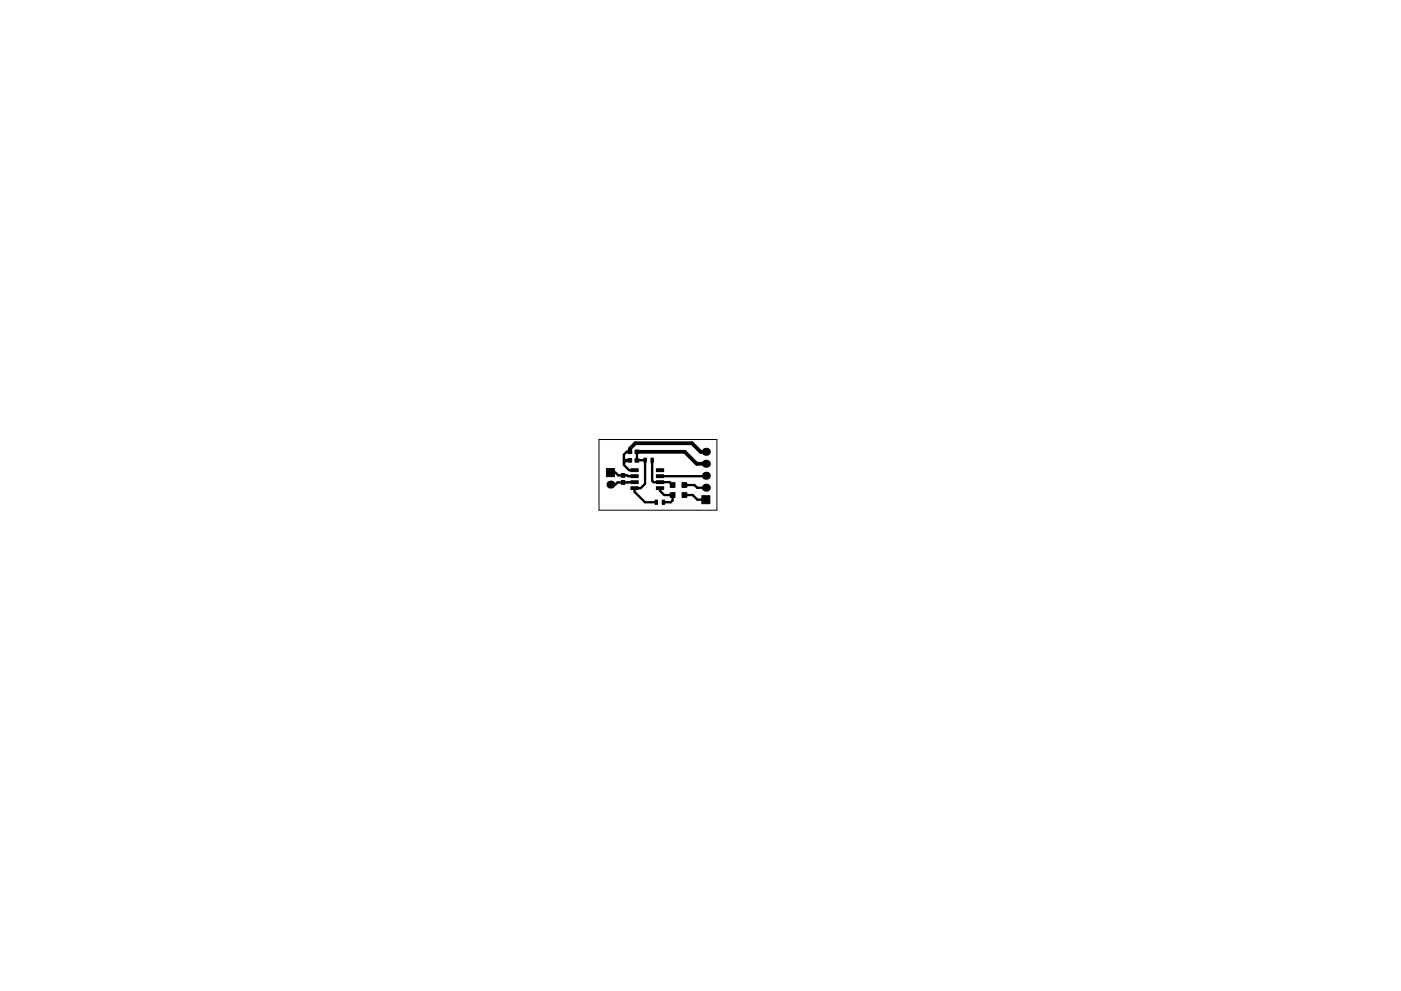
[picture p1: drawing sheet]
<svg xmlns="http://www.w3.org/2000/svg" width="297mm" height="210mm" viewBox="0 0 297 210" stroke-linecap="round" stroke-linejoin="round" font-family="sans-serif">
<path d="M127 93.2h25v15h-25z" fill="none" stroke="#000" stroke-width=".21"/>
<g fill="#000" stroke="#000" stroke-width=".21">
<path d="M133.1 97.3h.8v.8h-.8zM133.1 95.5h.8v.7h-.8zM134.6 97.3h.8v.8h-.8zM134.6 95.5h.8v.7h-.8zM136.5 97.2h.5v.9h-.5zM138 97.2h.5v.9h-.5zM128.6 99.4h1.7v1.7h-1.7zM131.7 100.5h.8v.8h-.8zM131.7 102h.8v.8h-.8zM133.8 99.5h1.5v.6h-1.5zM133.8 100.7h1.5v.6h-1.5zM133.8 102h1.5v.6h-1.5z"/>
<path d="M133.8 103.3h1.5v.6h-1.5zM139.2 103.3h1.5v.6h-1.5zM139.2 102h1.5v.6h-1.5zM139.2 100.7h1.5v.6h-1.5zM139.2 99.5h1.5v.6h-1.5zM138.9 106.1h.5v.9h-.5zM140.4 106.1h.5v.9h-.5zM142.1 102.4h1v1h-1zM142.1 104.5h1v1h-1zM144.6 102.4h1v1h-1zM144.6 104.5h1v1h-1zM148.8 105.2h1.7v1.7h-1.7z"/>
</g>
<g fill="#000">
<circle cx="149.7" cy="98.4" r=".85"/>
<circle cx="149.7" cy="95.9" r=".85"/>
<circle cx="129.4" cy="102.8" r=".85"/>
<circle cx="149.7" cy="100.9" r=".85"/>
<circle cx="149.7" cy="103.5" r=".85"/>
</g>
<path d="M133.5 95.9v-.7l1.2-1.2h12l1.8 1.9h1.2M135 95.9h10.2l2.5 2.5h2" fill="none" stroke="#000" stroke-width=".8"/>
<path d="M132.3 97.3l.3 .4h.9M132.8 97.7l-.5 .5M133.5 95.9h-.6l-.6 .5v2.2l1.1 1.2h1.1M135 95.9v1.8l1.8-.1v5l-1 1h-1.3v.7l2.3 2.3h2.4M138.3 97.6v4.4l.3 .3h3.4l.6 .6M129.4 100.3h1.1l.6 .6 3.4 .1M134.5 102.3l-3.6 .1-.4 .4h-1.1M139.9 103.6v.5l.9 .9h1.8v1.2l-.4 .4h-1.6M145.1 102.9h2.1l.6 .6h1.9M145.1 105h1.8l1 1h1.8M149.7 100.9l-9.8 .1" fill="none" stroke="#000" stroke-width=".5"/>
</svg>
